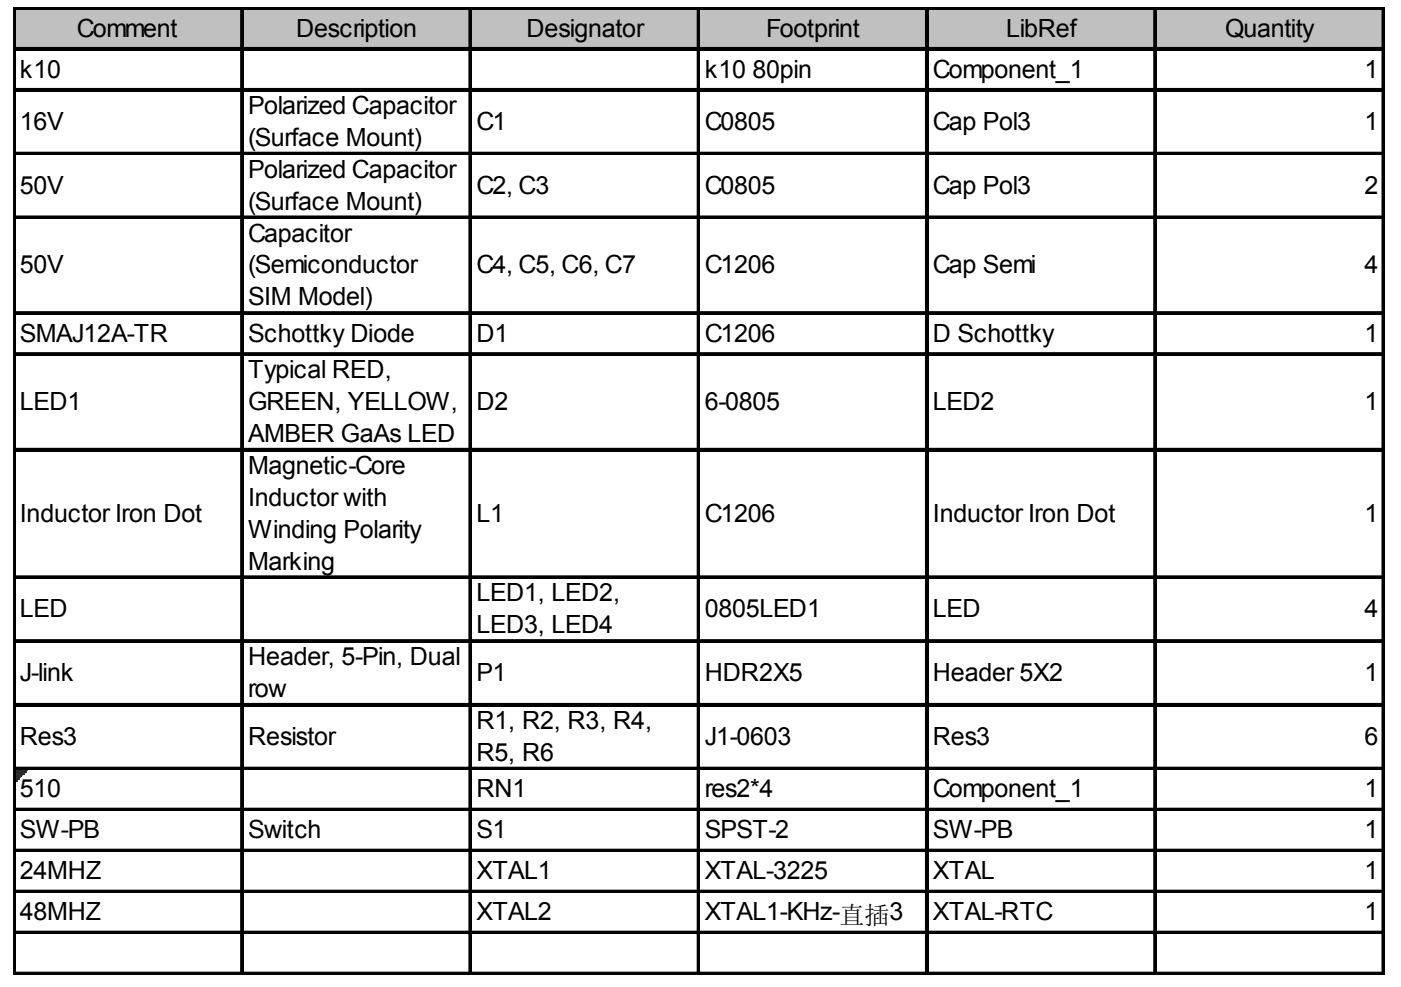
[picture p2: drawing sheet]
<svg xmlns="http://www.w3.org/2000/svg" width="287mm" height="202mm" viewBox="0 0 287 202" stroke-linecap="round" stroke-linejoin="round" font-family="sans-serif">
<defs><g id="words">
<g font-size="5.1">
<text x="15.7" y="7.5">Comment</text>
<text x="60.6" y="7.5">Description</text>
<text x="107.8" y="7.5">Designator</text>
<text x="156.9" y="7.5">Footprint</text>
<text x="205.9" y="7.5">LibRef</text>
<text x="250.8" y="7.5">Quantity</text>
<text x="4.1" y="15.9">k10</text>
<text x="144.3" y="15.9">k10</text>
<text x="154" y="15.9">80pin</text>
<text x="191" y="15.9">Component_1</text>
<text x="279.3" y="15.9">1</text>
<text x="50.8" y="23.4">Polarized Capacitor</text>
<text x="4.1" y="26.6">16V</text>
<text x="50.8" y="29.9">(Surface Mount)</text>
<text x="97.5" y="26.6">C1</text>
<text x="144.3" y="26.6">C0805</text>
<text x="191" y="26.6">Cap Pol3</text>
<text x="279.3" y="26.6">1</text>
<text x="4.1" y="39.7">50V</text>
<text x="50.8" y="36.4">Polarized Capacitor</text>
<text x="97.5" y="39.7">C2, C3</text>
<text x="144.3" y="39.7">C0805</text>
<text x="191" y="39.7">Cap Pol3</text>
<text x="279.3" y="39.7">2</text>
<text x="50.8" y="42.9">(Surface Mount)</text>
<text x="50.8" y="49.5">Capacitor</text>
<text x="4.1" y="56">50V</text>
<text x="50.8" y="56">(Semiconductor</text>
<text x="97.5" y="56">C4, C5, C6, C7</text>
<text x="144.3" y="56">C1206</text>
<text x="191" y="56">Cap Semi</text>
<text x="279.3" y="56">4</text>
<text x="50.8" y="62.5">SIM Model)</text>
<text x="4.1" y="70">SMAJ12A-TR</text>
<text x="50.8" y="70">Schottky Diode</text>
<text x="97.5" y="70">D1</text>
<text x="144.3" y="70">C1206</text>
<text x="191" y="70">D Schottky</text>
<text x="279.3" y="70">1</text>
<text x="50.8" y="77.5">Typical RED,</text>
<text x="4.1" y="84">LED1</text>
<text x="50.8" y="84">GREEN, YELLOW,</text>
<text x="97.5" y="84">D2</text>
<text x="144.3" y="84">6-0805</text>
<text x="191" y="84">LED2</text>
<text x="279.3" y="84">1</text>
<text x="50.8" y="90.5">AMBER GaAs LED</text>
<text x="50.8" y="97.1">Magnetic-Core</text>
<text x="4.1" y="106.9">Inductor Iron Dot</text>
<text x="50.8" y="103.6">Inductor with</text>
<text x="97.5" y="106.9">L1</text>
<text x="144.3" y="106.9">C1206</text>
<text x="191" y="106.9">Inductor Iron Dot</text>
<text x="279.3" y="106.9">1</text>
<text x="50.8" y="110.1">Winding Polarity</text>
<text x="50.8" y="116.6">Marking</text>
<text x="97.5" y="123.2">LED1, LED2,</text>
<text x="4.1" y="126.4">LED</text>
<text x="97.5" y="129.7">LED3, LED4</text>
<text x="144.3" y="126.4">0805LED1</text>
<text x="191" y="126.4">LED</text>
<text x="279.3" y="126.4">4</text>
<text x="50.8" y="136.2">Header, 5-Pin, Dual</text>
<text x="4.1" y="139.5">J-link</text>
<text x="50.8" y="142.8">row</text>
<text x="97.5" y="139.5">P1</text>
<text x="144.3" y="139.5">HDR2X5</text>
<text x="191" y="139.5">Header 5X2</text>
<text x="279.3" y="139.5">1</text>
<text x="97.5" y="149.3">R1, R2, R3, R4,</text>
<text x="4.1" y="152.6">Res3</text>
<text x="50.8" y="152.6">Resistor</text>
<text x="97.5" y="155.8">R5, R6</text>
<text x="144.3" y="152.6">J1-0603</text>
<text x="191" y="152.6">Res3</text>
<text x="279.3" y="152.6">6</text>
<text x="4.1" y="163.3">510</text>
<text x="97.5" y="163.3">RN1</text>
<text x="144.3" y="163.3">res2*4</text>
<text x="191" y="163.3">Component_1</text>
<text x="279.3" y="163.3">1</text>
<text x="4.1" y="171.7">SW-PB</text>
<text x="50.8" y="171.7">Switch</text>
<text x="97.5" y="171.7">S1</text>
<text x="144.3" y="171.7">SPST-2</text>
<text x="191" y="171.7">SW-PB</text>
<text x="279.3" y="171.7">1</text>
<text x="4.1" y="180.1">24MHZ</text>
<text x="97.5" y="180.1">XTAL1</text>
<text x="144.3" y="180.1">XTAL-3225</text>
<text x="191" y="180.1">XTAL</text>
<text x="279.3" y="180.1">1</text>
<text x="4.1" y="188.5">48MHZ</text>
<text x="97.5" y="188.5">XTAL2</text>
<text x="144.3" y="188.5">XTAL1-KHz-直插3</text>
<text x="191" y="188.5">XTAL-RTC</text>
<text x="279.3" y="188.5">1</text>
</g>
</g></defs>
<path d="M3.1 1.9h280.4v8.4h-280.4z" fill="#c0c0c0"/>
<path d="M3.1 157.7h2.4" fill="none" stroke="#008000" stroke-width=".47"/>
<path d="M3.1 157.7h2.4v.5h-2.4z" fill="#008000"/>
<path d="M3.1 158.2h1.9" fill="none" stroke="#008000" stroke-width=".47"/>
<path d="M3.1 158.2h1.9v.5h-1.9z" fill="#008000"/>
<path d="M3.1 158.7h1.4" fill="none" stroke="#008000" stroke-width=".47"/>
<path d="M3.1 158.7h1.4v.4h-1.4z" fill="#008000"/>
<path d="M3.1 159.1h1" fill="none" stroke="#008000" stroke-width=".47"/>
<path d="M3.1 159.1h1v.5h-1z" fill="#008000"/>
<path d="M3.1 159.6h.5" fill="none" stroke="#008000" stroke-width=".47"/>
<path d="M3.1 159.6h.5v.5h-.5z" fill="#008000"/>
<g fill="none" stroke="#000" stroke-width=".47">
<path d="M2.7 1.4v198.3M3.1 1.4h280.4M3.1 9.8h280.4M3.1 18.2h280.4M49.4 1.9v197.8M96.1 1.9v197.8M142.9 1.9v197.8M189.6 1.9v197.8M236.3 1.9v197.8M283.1 1.9v197.8M3.1 31.3h280.4M3.1 44.4h280.4"/>
<path d="M3.1 64h280.4M3.1 72.4h280.4M3.1 91.9h280.4M3.1 118.1h280.4M3.1 131.1h280.4M3.1 144.2h280.4M3.1 157.3h280.4M3.1 165.7h280.4M3.1 174h280.4M2.7 199.2h280.8M3.1 182.4h280.4M3.1 190.8h280.4"/>
</g>
<g fill="#000">
<path d="M2.7 1.4h.4v189.9h-.4zM3.1 1.4h280.4v.5h-280.4zM3.1 9.8h280.4v.5h-280.4zM3.1 18.2h280.4v.5h-280.4zM49.4 1.9h.5v189.4h-.5zM96.1 1.9h.5v189.4h-.5zM142.9 1.9h.4v189.4h-.4zM189.6 1.9h.5v189.4h-.5zM236.3 1.9h.5v189.4h-.5zM283.1 1.9h.4v189.4h-.4zM283.5 1.4v.5zM283.5 9.8v.5z"/>
<path d="M283.5 18.2v.5zM3.1 31.3h280.4v.5h-280.4zM283.5 31.3v.5zM3.1 44.4h280.4v.4h-280.4zM283.5 44.4v.4zM3.1 64h280.4v.4h-280.4zM3.1 72.4h280.4v.4h-280.4zM283.5 64v.4zM283.5 72.4v.4zM3.1 91.9h280.4v.5h-280.4zM283.5 91.9v.5zM3.1 118.1h280.4v.4h-280.4z"/>
<path d="M283.5 118.1v.4zM3.1 131.1h280.4v.5h-280.4zM283.5 131.1v.5zM3.1 144.2h280.4v.5h-280.4zM3.1 157.3h280.4v.4h-280.4zM283.5 144.2v.5zM283.5 157.3v.4zM3.1 165.7h280.4v.4h-280.4zM3.1 174h280.4v.5h-280.4zM283.5 165.7v.4zM283.5 174v.5zM2.7 191.3h.4v8.4h-.4z"/>
<path d="M2.7 199.2h280.8v.5h-280.8zM3.1 182.4h280.4v.5h-280.4zM3.1 190.8h280.4v.5h-280.4zM49.4 191.3h.5v8.4h-.5zM96.1 191.3h.5v8.4h-.5zM142.9 191.3h.4v8.4h-.4zM189.6 191.3h.5v8.4h-.5zM236.3 191.3h.5v8.4h-.5zM283.1 191.3h.4v8.4h-.4zM283.5 182.4v.5zM283.5 190.8v.5z"/>
</g>
<use href="#words"/>
</svg>
